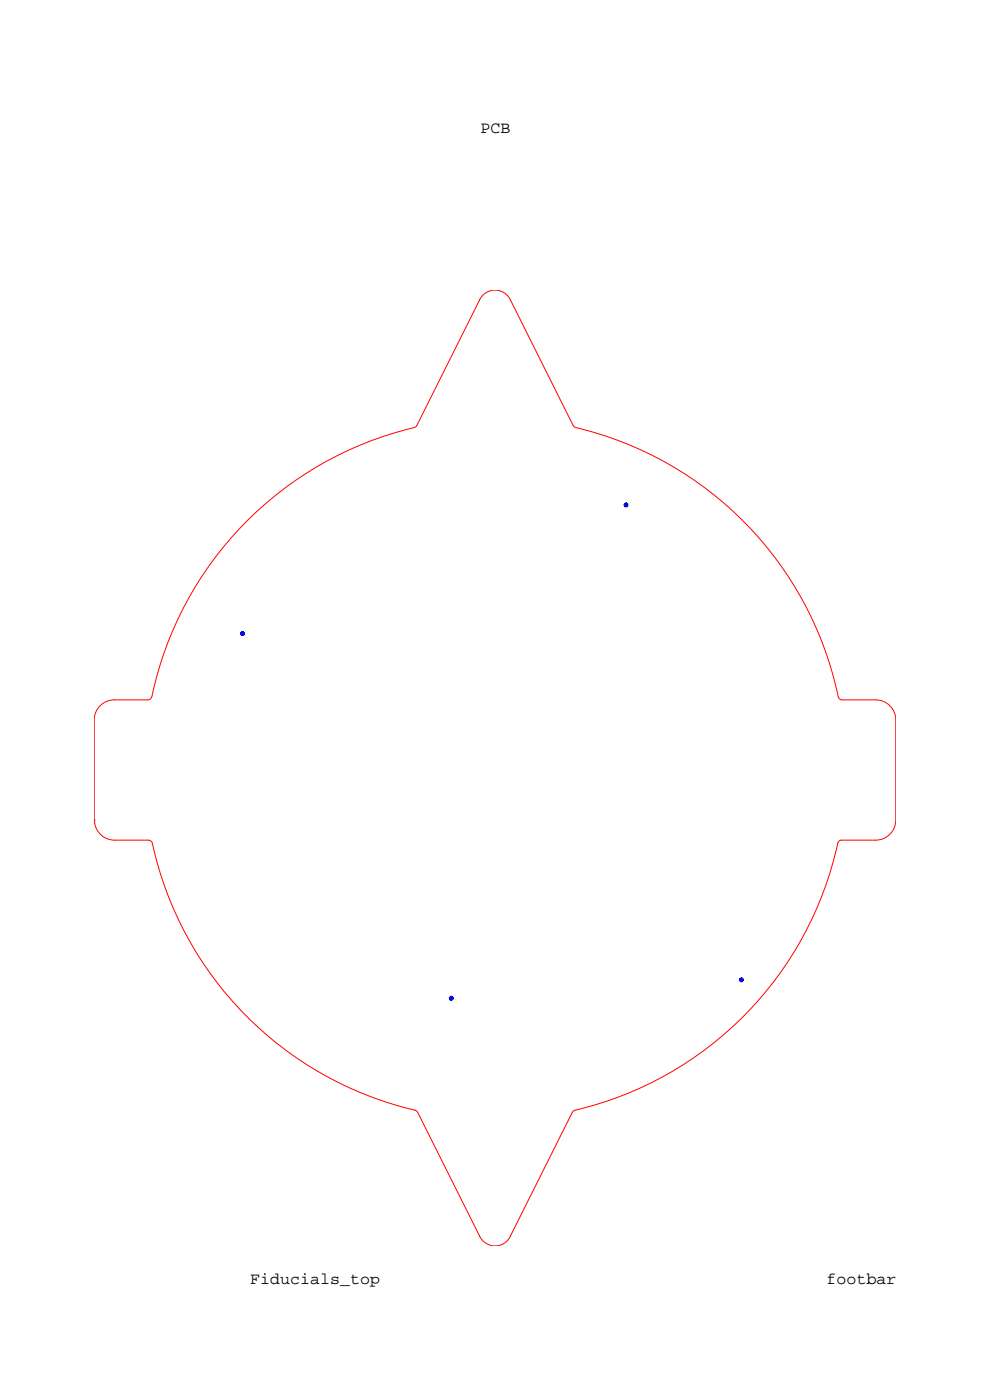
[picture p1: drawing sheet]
<svg xmlns="http://www.w3.org/2000/svg" width="210mm" height="297mm" viewBox="0 0 210 297" stroke-linecap="round" stroke-linejoin="round" font-family="sans-serif">
<defs><g id="words">
<g font-size="3.5">
<text x="102" y="28.2">PCB</text>
<text x="53.1" y="272.3">Fiducials_top</text>
<text x="175.3" y="272.3">footbar</text>
</g>
</g></defs>
<!-- layer: 1 -->
<g fill="none" stroke="#f00" stroke-width=".21">
<path d="M101.7 63.6l-13.3 26.7-.3 .3a74.7 74.7 0 0 0-56 57.5l-.7 .4h-7.2a4.3 4.3 0 0 0-4.2 4.2M101.7 63.6h.1M101.7 63.6a3.6 3.6 0 0 1 3.3-2.1 3.6 3.6 0 0 1 3.3 2.1M108.3 63.6h.1M108.3 63.7l13.3 26.6 .5 .4M122.2 90.7a74.6 74.6 0 0 1 55.7 57.4l.7 .4h7.2a4.3 4.3 0 0 1 4.2 4.2v21.2M20 152.8v21.2M20 174a4.4 4.4 0 0 0 4.3 4.2h7.2a.85 .85 0 0 1 .8 .7M20 174h.1M32.3 178.9a74.5 74.5 0 0 0 56 56.7l.3 .4 13.1 26.2M190 174a4.3 4.3 0 0 1-4.2 4.2h-7.3a.85 .85 0 0 0-.8 .7 74.5 74.5 0 0 1-56 56.7l-.3 .4-13.1 26.2M101.7 262.2h.1"/>
<path d="M101.7 262.2a3.6 3.6 0 0 0 3.3 2.1 3.6 3.6 0 0 0 3.3-2.1M108.3 262.2h.1"/>
</g>
<g fill="#00f" stroke="#00f" stroke-width=".21">
<circle cx="132.8" cy="107.1" r=".43"/>
<circle cx="51.4" cy="134.4" r=".42"/>
<circle cx="95.7" cy="211.8" r=".43"/>
<circle cx="157.3" cy="207.9" r=".43"/>
</g>
<use href="#words"/>
</svg>
